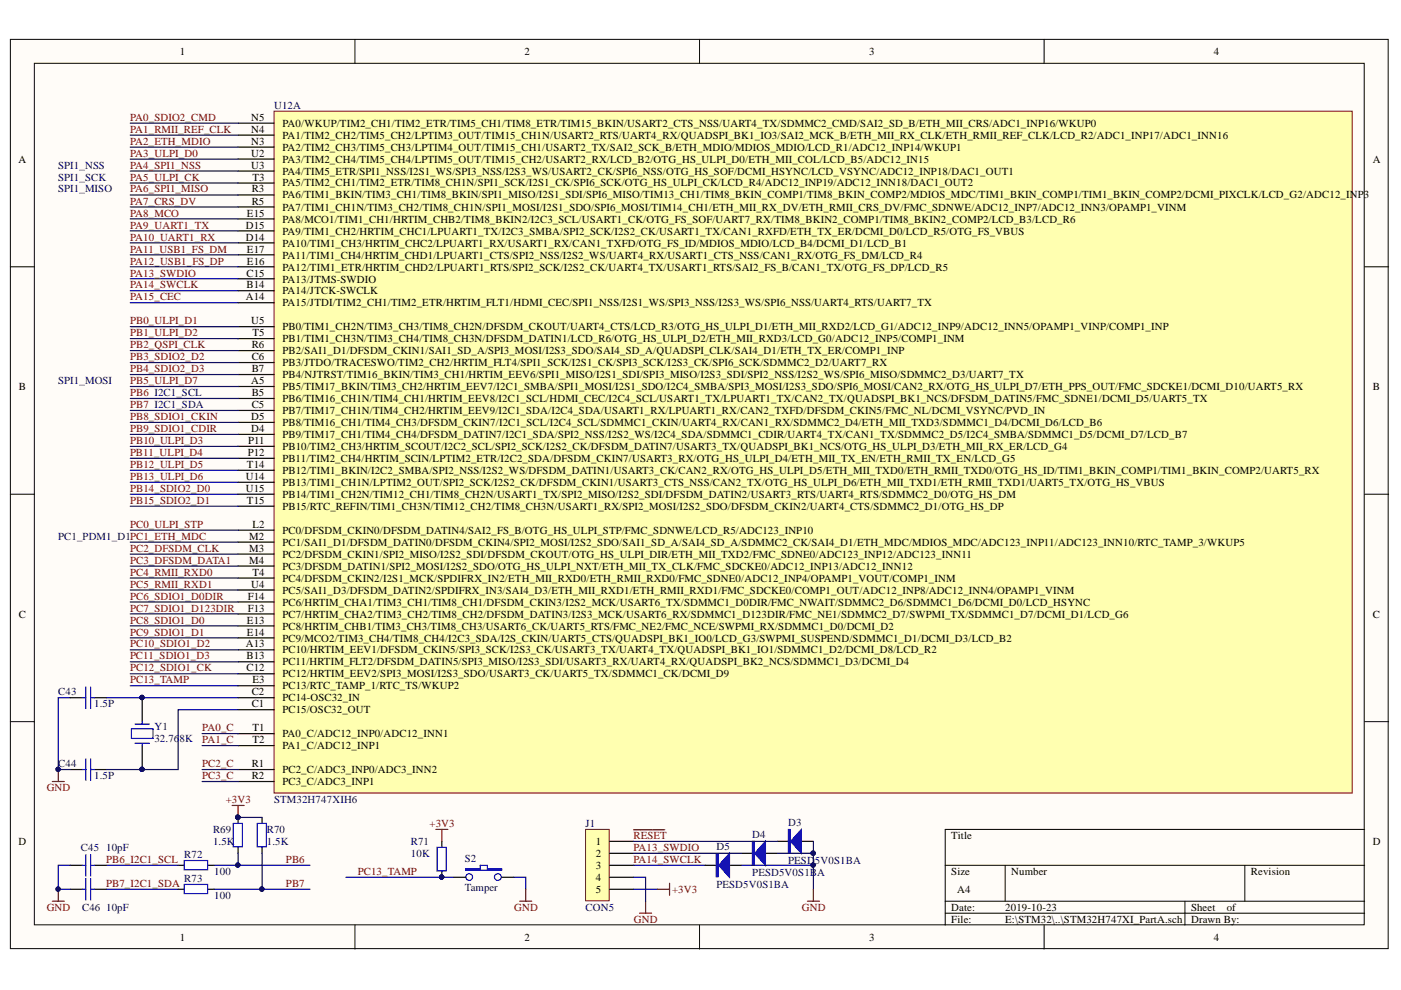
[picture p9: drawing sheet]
<svg xmlns="http://www.w3.org/2000/svg" width="297mm" height="210mm" viewBox="0 0 297 210" stroke-linecap="round" stroke-linejoin="round" font-family="sans-serif">
<defs><g id="words">
<g font-size="2.3">
<text x="38.1" y="11.7">1</text>
<text x="111.2" y="11.7">2</text>
<text x="184.3" y="11.7">3</text>
<text x="257.3" y="11.7">4</text>
<text x="53.3" y="25.6">N5</text>
<text x="53.3" y="28.1">N4</text>
<text x="59.9" y="26.9">PA0/WKUP/TIM2_CH1/TIM2_ETR/TIM5_CH1/TIM8_ETR/TIM15_BKIN/USART2_CTS_NSS/UART4_TX/SDMMC2_CMD/SAI2_SD_B/ETH_MII_CRS/ADC1_INP16/WKUP0</text>
<text x="59.9" y="29.4">PA1/TIM2_CH2/TIM5_CH2/LPTIM3_OUT/TIM15_CH1N/USART2_RTS/UART4_RX/QUADSPI_BK1_IO3/SAI2_MCK_B/ETH_MII_RX_CLK/ETH_RMII_REF_CLK/LCD_R2/ADC1_INP17/ADC1_INN16</text>
<text x="3.9" y="34.5">A</text>
<text x="53.3" y="30.7">N3</text>
<text x="53.3" y="33.2">U2</text>
<text x="53.3" y="35.7">U3</text>
<text x="59.9" y="31.9">PA2/TIM2_CH3/TIM5_CH3/LPTIM4_OUT/TIM15_CH1/USART2_TX/SAI2_SCK_B/ETH_MDIO/MDIOS_MDIO/LCD_R1/ADC12_INP14/WKUP1</text>
<text x="59.9" y="34.5">PA3/TIM2_CH4/TIM5_CH4/LPTIM5_OUT/TIM15_CH2/USART2_RX/LCD_B2/OTG_HS_ULPI_D0/ETH_MII_COL/LCD_B5/ADC12_IN15</text>
<text x="291.1" y="34.5">A</text>
<text x="53.4" y="40.8">R3</text>
<text x="53.5" y="38.3">T3</text>
<text x="59.9" y="37">PA4/TIM5_ETR/SPI1_NSS/I2S1_WS/SPI3_NSS/I2S3_WS/USART2_CK/SPI6_NSS/OTG_HS_SOF/DCMI_HSYNC/LCD_VSYNC/ADC12_INP18/DAC1_OUT1</text>
<text x="59.9" y="39.5">PA5/TIM2_CH1/TIM2_ETR/TIM8_CH1N/SPI1_SCK/I2S1_CK/SPI6_SCK/OTG_HS_ULPI_CK/LCD_R4/ADC12_INP19/ADC12_INN18/DAC1_OUT2</text>
<text x="52.3" y="46">E15</text>
<text x="53.4" y="43.4">R5</text>
<text x="59.9" y="42.1">PA6/TIM1_BKIN/TIM3_CH1/TIM8_BKIN/SPI1_MISO/I2S1_SDI/SPI6_MISO/TIM13_CH1/TIM8_BKIN_COMP1/TIM8_BKIN_COMP2/MDIOS_MDC/TIM1_BKIN_COMP1/TIM1_BKIN_COMP2/DCMI_PIXCLK/LCD_G2/ADC12_INP3</text>
<text x="59.9" y="44.7">PA7/TIM1_CH1N/TIM3_CH2/TIM8_CH1N/SPI1_MOSI/I2S1_SDO/SPI6_MOSI/TIM14_CH1/ETH_MII_RX_DV/ETH_RMII_CRS_DV/FMC_SDNWE/ADC12_INP7/ADC12_INN3/OPAMP1_VINM</text>
<text x="59.9" y="47.2">PA8/MCO1/TIM1_CH1/HRTIM_CHB2/TIM8_BKIN2/I2C3_SCL/USART1_CK/OTG_FS_SOF/UART7_RX/TIM8_BKIN2_COMP1/TIM8_BKIN2_COMP2/LCD_B3/LCD_R6</text>
<text x="52.1" y="48.5">D15</text>
<text x="52.1" y="51">D14</text>
<text x="52.3" y="53.6">E17</text>
<text x="59.9" y="49.8">PA9/TIM1_CH2/HRTIM_CHC1/LPUART1_TX/I2C3_SMBA/SPI2_SCK/I2S2_CK/USART1_TX/CAN1_RXFD/ETH_TX_ER/DCMI_D0/LCD_R5/OTG_FS_VBUS</text>
<text x="59.9" y="52.3">PA10/TIM1_CH3/HRTIM_CHC2/LPUART1_RX/USART1_RX/CAN1_TXFD/OTG_FS_ID/MDIOS_MDIO/LCD_B4/DCMI_D1/LCD_B1</text>
<text x="52.3" y="58.6">C15</text>
<text x="52.3" y="56.1">E16</text>
<text x="59.9" y="54.8">PA11/TIM1_CH4/HRTIM_CHD1/LPUART1_CTS/SPI2_NSS/I2S2_WS/UART4_RX/USART1_CTS_NSS/CAN1_RX/OTG_FS_DM/LCD_R4</text>
<text x="59.9" y="57.4">PA12/TIM1_ETR/HRTIM_CHD2/LPUART1_RTS/SPI2_SCK/I2S2_CK/UART4_TX/USART1_RTS/SAI2_FS_B/CAN1_TX/OTG_FS_DP/LCD_R5</text>
<text x="59.9" y="59.9">PA13/JTMS-SWDIO</text>
<text x="52.1" y="63.7">A14</text>
<text x="52.3" y="61.2">B14</text>
<text x="59.9" y="62.4">PA14/JTCK-SWCLK</text>
<text x="59.9" y="65">PA15/JTDI/TIM2_CH1/TIM2_ETR/HRTIM_FLT1/HDMI_CEC/SPI1_NSS/I2S1_WS/SPI3_NSS/I2S3_WS/SPI6_NSS/UART4_RTS/UART7_TX</text>
<text x="53.3" y="68.8">U5</text>
<text x="53.5" y="71.3">T5</text>
<text x="59.9" y="70">PB0/TIM1_CH2N/TIM3_CH3/TIM8_CH2N/DFSDM_CKOUT/UART4_CTS/LCD_R3/OTG_HS_ULPI_D1/ETH_MII_RXD2/LCD_G1/ADC12_INP9/ADC12_INN5/OPAMP1_VINP/COMP1_INP</text>
<text x="53.4" y="73.8">R6</text>
<text x="53.4" y="76.4">C6</text>
<text x="59.9" y="72.6">PB1/TIM1_CH3N/TIM3_CH4/TIM8_CH3N/DFSDM_DATIN1/LCD_R6/OTG_HS_ULPI_D2/ETH_MII_RXD3/LCD_G0/ADC12_INP5/COMP1_INM</text>
<text x="59.9" y="75.1">PB2/SAI1_D1/DFSDM_CKIN1/SAI1_SD_A/SPI3_MOSI/I2S3_SDO/SAI4_SD_A/QUADSPI_CLK/SAI4_D1/ETH_TX_ER/COMP1_INP</text>
<text x="59.9" y="77.6">PB3/JTDO/TRACESWO/TIM2_CH2/HRTIM_FLT4/SPI1_SCK/I2S1_CK/SPI3_SCK/I2S3_CK/SPI6_SCK/SDMMC2_D2/UART7_RX</text>
<text x="4" y="82.7">B</text>
<text x="53.3" y="81.4">A5</text>
<text x="53.4" y="78.9">B7</text>
<text x="53.4" y="84">B5</text>
<text x="59.9" y="80.2">PB4/NJTRST/TIM16_BKIN/TIM3_CH1/HRTIM_EEV6/SPI1_MISO/I2S1_SDI/SPI3_MISO/I2S3_SDI/SPI2_NSS/I2S2_WS/SPI6_MISO/SDMMC2_D3/UART7_TX</text>
<text x="59.9" y="82.7">PB5/TIM17_BKIN/TIM3_CH2/HRTIM_EEV7/I2C1_SMBA/SPI1_MOSI/I2S1_SDO/I2C4_SMBA/SPI3_MOSI/I2S3_SDO/SPI6_MOSI/CAN2_RX/OTG_HS_ULPI_D7/ETH_PPS_OUT/FMC_SDCKE1/DCMI_D10/UART5_RX</text>
<text x="291.1" y="82.7">B</text>
<text x="53.3" y="89">D5</text>
<text x="53.4" y="86.5">C5</text>
<text x="59.9" y="85.2">PB6/TIM16_CH1N/TIM4_CH1/HRTIM_EEV8/I2C1_SCL/HDMI_CEC/I2C4_SCL/USART1_TX/LPUART1_TX/CAN2_TX/QUADSPI_BK1_NCS/DFSDM_DATIN5/FMC_SDNE1/DCMI_D5/UART5_TX</text>
<text x="59.9" y="87.8">PB7/TIM17_CH1N/TIM4_CH2/HRTIM_EEV9/I2C1_SDA/I2C4_SDA/USART1_RX/LPUART1_RX/CAN2_TXFD/DFSDM_CKIN5/FMC_NL/DCMI_VSYNC/PVD_IN</text>
<text x="52.6" y="94.1">P11</text>
<text x="53.3" y="91.6">D4</text>
<text x="59.9" y="95.4">PB10/TIM2_CH3/HRTIM_SCOUT/I2C2_SCL/SPI2_SCK/I2S2_CK/DFSDM_DATIN7/USART3_TX/QUADSPI_BK1_NCS/OTG_HS_ULPI_D3/ETH_MII_RX_ER/LCD_G4</text>
<text x="59.9" y="90.3">PB8/TIM16_CH1/TIM4_CH3/DFSDM_CKIN7/I2C1_SCL/I2C4_SCL/SDMMC1_CKIN/UART4_RX/CAN1_RX/SDMMC2_D4/ETH_MII_TXD3/SDMMC1_D4/DCMI_D6/LCD_B6</text>
<text x="59.9" y="92.8">PB9/TIM17_CH1/TIM4_CH4/DFSDM_DATIN7/I2C1_SDA/SPI2_NSS/I2S2_WS/I2C4_SDA/SDMMC1_CDIR/UART4_TX/CAN1_TX/SDMMC2_D5/I2C4_SMBA/SDMMC1_D5/DCMI_D7/LCD_B7</text>
<text x="52.1" y="101.7">U14</text>
<text x="52.3" y="99.2">T14</text>
<text x="52.5" y="96.6">P12</text>
<text x="59.9" y="97.9">PB11/TIM2_CH4/HRTIM_SCIN/LPTIM2_ETR/I2C2_SDA/DFSDM_CKIN7/USART3_RX/OTG_HS_ULPI_D4/ETH_MII_TX_EN/ETH_RMII_TX_EN/LCD_G5</text>
<text x="59.9" y="100.4">PB12/TIM1_BKIN/I2C2_SMBA/SPI2_NSS/I2S2_WS/DFSDM_DATIN1/USART3_CK/CAN2_RX/OTG_HS_ULPI_D5/ETH_MII_TXD0/ETH_RMII_TXD0/OTG_HS_ID/TIM1_BKIN_COMP1/TIM1_BKIN_COMP2/UART5_RX</text>
<text x="52.1" y="104.3">U15</text>
<text x="52.3" y="106.9">T15</text>
<text x="59.9" y="103">PB13/TIM1_CH1N/LPTIM2_OUT/SPI2_SCK/I2S2_CK/DFSDM_CKIN1/USART3_CTS_NSS/CAN2_TX/OTG_HS_ULPI_D6/ETH_MII_TXD1/ETH_RMII_TXD1/UART5_TX/OTG_HS_VBUS</text>
<text x="59.9" y="105.6">PB14/TIM1_CH2N/TIM12_CH1/TIM8_CH2N/USART1_TX/SPI2_MISO/I2S2_SDI/DFSDM_DATIN2/USART3_RTS/UART4_RTS/SDMMC2_D0/OTG_HS_DM</text>
<text x="53.5" y="111.9">L2</text>
<text x="59.9" y="113.2">PC0/DFSDM_CKIN0/DFSDM_DATIN4/SAI2_FS_B/OTG_HS_ULPI_STP/FMC_SDNWE/LCD_R5/ADC123_INP10</text>
<text x="59.9" y="108.1">PB15/RTC_REFIN/TIM1_CH3N/TIM12_CH2/TIM8_CH3N/USART1_RX/SPI2_MOSI/I2S2_SDO/DFSDM_CKIN2/UART4_CTS/SDMMC2_D1/OTG_HS_DP</text>
<text x="52.9" y="114.5">M2</text>
<text x="52.9" y="117">M3</text>
<text x="52.9" y="119.5">M4</text>
<text x="59.9" y="115.7">PC1/SAI1_D1/DFSDM_DATIN0/DFSDM_CKIN4/SPI2_MOSI/I2S2_SDO/SAI1_SD_A/SAI4_SD_A/SDMMC2_CK/SAI4_D1/ETH_MDC/MDIOS_MDC/ADC123_INP11/ADC123_INN10/RTC_TAMP_3/WKUP5</text>
<text x="59.9" y="118.3">PC2/DFSDM_CKIN1/SPI2_MISO/I2S2_SDI/DFSDM_CKOUT/OTG_HS_ULPI_DIR/ETH_MII_TXD2/FMC_SDNE0/ADC123_INP12/ADC123_INN11</text>
<text x="53.3" y="124.6">U4</text>
<text x="53.5" y="122.1">T4</text>
<text x="59.9" y="120.8">PC3/DFSDM_DATIN1/SPI2_MOSI/I2S2_SDO/OTG_HS_ULPI_NXT/ETH_MII_TX_CLK/FMC_SDCKE0/ADC12_INP13/ADC12_INN12</text>
<text x="59.9" y="123.3">PC4/DFSDM_CKIN2/I2S1_MCK/SPDIFRX_IN2/ETH_MII_RXD0/ETH_RMII_RXD0/FMC_SDNE0/ADC12_INP4/OPAMP1_VOUT/COMP1_INM</text>
<text x="59.9" y="125.9">PC5/SAI1_D3/DFSDM_DATIN2/SPDIFRX_IN3/SAI4_D3/ETH_MII_RXD1/ETH_RMII_RXD1/FMC_SDCKE0/COMP1_OUT/ADC12_INP8/ADC12_INN4/OPAMP1_VINM</text>
<text x="4" y="130.9">C</text>
<text x="52.5" y="127.1">F14</text>
<text x="52.5" y="129.7">F13</text>
<text x="59.9" y="128.4">PC6/HRTIM_CHA1/TIM3_CH1/TIM8_CH1/DFSDM_CKIN3/I2S2_MCK/USART6_TX/SDMMC1_D0DIR/FMC_NWAIT/SDMMC2_D6/SDMMC1_D6/DCMI_D0/LCD_HSYNC</text>
<text x="59.9" y="130.9">PC7/HRTIM_CHA2/TIM3_CH2/TIM8_CH2/DFSDM_DATIN3/I2S3_MCK/USART6_RX/SDMMC1_D123DIR/FMC_NE1/SDMMC2_D7/SWPMI_TX/SDMMC1_D7/DCMI_D1/LCD_G6</text>
<text x="291.1" y="130.9">C</text>
<text x="52.1" y="137.3">A13</text>
<text x="52.3" y="132.2">E13</text>
<text x="52.3" y="134.7">E14</text>
<text x="59.9" y="133.5">PC8/HRTIM_CHB1/TIM3_CH3/TIM8_CH3/USART6_CK/UART5_RTS/FMC_NE2/FMC_NCE/SWPMI_RX/SDMMC1_D0/DCMI_D2</text>
<text x="59.9" y="136">PC9/MCO2/TIM3_CH4/TIM8_CH4/I2C3_SDA/I2S_CKIN/UART5_CTS/QUADSPI_BK1_IO0/LCD_G3/SWPMI_SUSPEND/SDMMC1_D1/DCMI_D3/LCD_B2</text>
<text x="52.3" y="139.8">B13</text>
<text x="52.3" y="142.4">C12</text>
<text x="59.9" y="138.5">PC10/HRTIM_EEV1/DFSDM_CKIN5/SPI3_SCK/I2S3_CK/USART3_TX/UART4_TX/QUADSPI_BK1_IO1/SDMMC1_D2/DCMI_D8/LCD_R2</text>
<text x="59.9" y="141.1">PC11/HRTIM_FLT2/DFSDM_DATIN5/SPI3_MISO/I2S3_SDI/USART3_RX/UART4_RX/QUADSPI_BK2_NCS/SDMMC1_D3/DCMI_D4</text>
<text x="59.9" y="143.6">PC12/HRTIM_EEV2/SPI3_MOSI/I2S3_SDO/USART3_CK/UART5_TX/SDMMC1_CK/DCMI_D9</text>
<text x="53.4" y="147.4">C2</text>
<text x="53.4" y="150">C1</text>
<text x="53.5" y="144.9">E3</text>
<text x="59.9" y="146.2">PC13/RTC_TAMP_1/RTC_TS/WKUP2</text>
<text x="59.9" y="148.7">PC14-OSC32_IN</text>
<text x="53.5" y="155">T1</text>
<text x="59.9" y="151.2">PC15/OSC32_OUT</text>
<text x="53.5" y="157.6">T2</text>
<text x="59.9" y="156.3">PA0_C/ADC12_INP0/ADC12_INN1</text>
<text x="59.9" y="158.8">PA1_C/ADC12_INP1</text>
<text x="53.4" y="162.6">R1</text>
<text x="53.4" y="165.2">R2</text>
<text x="59.9" y="164">PC2_C/ADC3_INP0/ADC3_INN2</text>
<text x="59.9" y="166.5">PC3_C/ADC3_INP1</text>
<text x="3.9" y="179.2">D</text>
<text x="126.3" y="179.2">1</text>
<text x="201.7" y="177.9">Title</text>
<text x="291.1" y="179.2">D</text>
<text x="126.3" y="181.7">2</text>
<text x="126.3" y="184.3">3</text>
<text x="201.7" y="185.5">Size</text>
<text x="214.4" y="185.5">Number</text>
<text x="265.2" y="185.5">Revision</text>
<text x="126.3" y="186.8">4</text>
<text x="126.3" y="189.3">5</text>
<text x="203" y="189.3">A4</text>
<text x="201.7" y="193.1">Date:</text>
<text x="201.7" y="195.7">File:</text>
<text x="213.1" y="193.1">2019-10-23</text>
<text x="213.1" y="195.7">E:\STM32\..\STM32H747XI_PartA.sch</text>
<text x="252.5" y="193.1">Sheet</text>
<text x="252.5" y="195.7">Drawn By:</text>
<text x="260.1" y="193.1">of</text>
<text x="38.1" y="199.5">1</text>
<text x="111.2" y="199.5">2</text>
<text x="184.3" y="199.5">3</text>
<text x="257.3" y="199.5">4</text>
</g>
<g font-size="2.3" fill="#000080">
<text x="58.1" y="23.1">U12A</text>
<text x="12.3" y="35.7">SPI1_NSS</text>
<text x="12.3" y="38.3">SPI1_SCK</text>
<text x="12.3" y="40.8">SPI1_MISO</text>
<text x="12.3" y="81.4">SPI1_MOSI</text>
<text x="12.3" y="114.5">PC1_PDM1_D1PC1_ETH_MDC</text>
<text x="12.3" y="147.4">C43</text>
<text x="20" y="150">1.5P</text>
<text x="32.7" y="154.8">Y1</text>
<text x="32.7" y="157.3">32.76</text>
<text x="38.1" y="157.3">8K</text>
<text x="12.3" y="162.6">C44</text>
<text x="20" y="165.2">1.5P</text>
<text x="58.1" y="170.3">STM32H747XIH6</text>
<text x="45.2" y="176.6">R69</text>
<text x="45.2" y="179.2">1.5K</text>
<text x="56.6" y="176.6">R70</text>
<text x="56.6" y="179.2">1.5K</text>
<text x="87.1" y="179.2">R71</text>
<text x="124.1" y="175.4">J1</text>
<text x="159.5" y="177.7">D4</text>
<text x="167.1" y="175.1">D3</text>
<text x="17.2" y="180.5">C45</text>
<text x="22.5" y="180.5">10pF</text>
<text x="39.1" y="182">R72</text>
<text x="45.4" y="185.5">100</text>
<text x="87.1" y="181.7">10K</text>
<text x="98.5" y="182.7">S2</text>
<text x="151.9" y="180.2">D5</text>
<text x="159.5" y="185.8">PESD5V0S1BA</text>
<text x="167.1" y="183.2">PESD</text>
<text x="172.8" y="183.2">5V0S1BA</text>
<text x="39.1" y="187">R73</text>
<text x="45.4" y="190.6">100</text>
<text x="98.5" y="188.8">Tamper</text>
<text x="151.9" y="188.3">PESD5V0S1BA</text>
<text x="17.4" y="193.1">C46</text>
<text x="22.5" y="193.1">10pF</text>
<text x="124.1" y="193.1">CON5</text>
</g>
<g font-size="2.3" fill="#800000">
<text x="27.6" y="25.6">PA0_SDIO2_CMD</text>
<text x="27.6" y="28.1">PA1_RMII_REF_CLK</text>
<text x="27.6" y="30.7">PA2_ETH_MDIO</text>
<text x="27.6" y="33.2">PA3_ULPI_D0</text>
<text x="27.6" y="35.7">PA4_SPI1_NSS</text>
<text x="27.6" y="38.3">PA5_ULPI_CK</text>
<text x="27.6" y="40.8">PA6_SPI1_MISO</text>
<text x="27.6" y="46">PA8_MCO</text>
<text x="27.6" y="43.4">PA7_CRS_DV</text>
<text x="27.6" y="51">PA10_UART1_RX</text>
<text x="27.6" y="53.6">PA11_USB1_FS_DM</text>
<text x="27.6" y="48.5">PA9_UART1_TX</text>
<text x="27.6" y="56.1">PA12_USB1_FS_DP</text>
<text x="27.6" y="58.6">PA13_SWDIO</text>
<text x="27.6" y="61.2">PA14_SWCLK</text>
<text x="27.6" y="63.7">PA15_CEC</text>
<text x="27.6" y="68.8">PB0_ULPI_D1</text>
<text x="27.6" y="71.3">PB1_ULPI_D2</text>
<text x="27.6" y="73.8">PB2_QSPI_CLK</text>
<text x="27.6" y="76.4">PB3_SDIO2_D2</text>
<text x="27.6" y="84">PB6 I2C1_SCL</text>
<text x="27.6" y="78.9">PB4_SDIO2_D3</text>
<text x="27.6" y="81.4">PB5_ULPI_D7</text>
<text x="27.6" y="86.5">PB7 I2C1_SDA</text>
<text x="27.6" y="89">PB8_SDIO1_CKIN</text>
<text x="27.6" y="91.6">PB9_SDIO1_CDIR</text>
<text x="27.6" y="94.1">PB10_ULPI_D3</text>
<text x="27.6" y="96.6">PB11_ULPI_D4</text>
<text x="27.6" y="99.2">PB12_ULPI_D5</text>
<text x="27.6" y="101.7">PB13_ULPI_D6</text>
<text x="27.6" y="104.3">PB14_SDIO2_D0</text>
<text x="27.6" y="106.9">PB15_SDIO2_D1</text>
<text x="27.6" y="111.9">PC0_ULPI_STP</text>
<text x="27.6" y="117">PC2_DFSDM_CLK</text>
<text x="27.6" y="119.5">PC3_DFSDM_DATA1</text>
<text x="27.6" y="122.1">PC4_RMII_RXD0</text>
<text x="27.6" y="124.6">PC5_RMII_RXD1</text>
<text x="27.6" y="127.1">PC6_SDIO1_D0DIR</text>
<text x="27.6" y="129.7">PC7_SDIO1_D123DIR</text>
<text x="27.6" y="132.2">PC8_SDIO1_D0</text>
<text x="27.6" y="134.7">PC9_SDIO1_D1</text>
<text x="27.6" y="137.3">PC10_SDIO1_D2</text>
<text x="27.6" y="139.8">PC11_SDIO1_D3</text>
<text x="27.6" y="142.4">PC12_SDIO1_CK</text>
<text x="27.6" y="144.9">PC13_TAMP</text>
<text x="42.9" y="155">PA0_C</text>
<text x="42.9" y="157.6">PA1_C</text>
<text x="9.9" y="167.8">GND</text>
<text x="42.9" y="162.6">PC2_C</text>
<text x="42.9" y="165.2">PC3_C</text>
<text x="47.9" y="170.3">+3V3</text>
<text x="91.1" y="175.4">+3V3</text>
<text x="134.3" y="177.9">RESET</text>
<text x="22.5" y="183">PB6_I2C1_SCL</text>
<text x="60.6" y="183">PB6</text>
<text x="75.9" y="185.5">PC13_TAMP</text>
<text x="134.3" y="180.5">PA13_SWDIO</text>
<text x="134.3" y="183">PA14_SWCLK</text>
<text x="22.5" y="188.1">PB7_I2C1_SDA</text>
<text x="60.6" y="188.1">PB7</text>
<text x="142.5" y="189.3">+3V3</text>
<text x="9.9" y="193.1">GND</text>
<text x="109" y="193.1">GND</text>
<text x="134.4" y="195.7">GND</text>
<text x="170" y="193.1">GND</text>
</g>
</g></defs>
<g fill="#fffcf8" stroke="#000" stroke-width=".21">
<path d="M2.2 8.3h292.1v192.8h-292.1z"/>
<path d="M7.3 13.4h281.9v182.7h-281.9z"/>
</g>
<g fill="none" stroke="#000" stroke-width=".21">
<path d="M75.3 8.3v5.1M148.3 8.3v5.1M221.4 8.3v5.1M2.2 56.6h5.1M289.3 56.6h5.1M2.2 104.8h5.1M289.3 104.8h5.1M2.2 153h5.1M289.3 153h5.1M289.3 175.9h-88.9v20.3M75.3 196.2v5M148.3 196.2v5"/>
<path d="M200.4 183.5h88.9M200.4 191.1h88.9M200.4 193.6h88.9M213.1 183.5v7.6M221.4 196.2v5M251.2 191.1v5.1M263.9 183.5v7.6"/>
</g>
<path d="M58.1 23.6h228.6v144.5h-228.6z" fill="#ffffb0" stroke="#800000" stroke-width=".21"/>
<g fill="none" stroke="#000" stroke-width=".25">
<path d="M50.5 26.1h7.6M50.5 28.7h7.6M50.5 31.2h7.6M50.5 33.7h7.6M50.5 36.3h7.6M50.5 38.8h7.6M50.5 41.3h7.6M50.5 43.9h7.6M50.5 46.4h7.6M50.5 49h7.6M50.5 51.5h7.6M50.5 54h7.6"/>
<path d="M50.5 56.6h7.6M50.5 59.1h7.6M50.5 69.3h7.6M50.5 71.8h7.6M50.5 74.3h7.6M50.5 61.6h7.6M50.5 64.2h7.6M50.5 76.9h7.6M50.5 79.4h7.6M50.5 94.6h7.6M50.5 97.2h7.6M50.5 99.7h7.6"/>
<path d="M50.5 81.9h7.6M50.5 84.5h7.6M50.5 87h7.6M50.5 89.6h7.6M50.5 92.1h7.6M50.5 112.4h7.6M50.5 114.9h7.6M50.5 117.5h7.6M50.5 102.3h7.6M50.5 104.8h7.6M50.5 107.3h7.6M50.5 120h7.6"/>
<path d="M50.5 122.6h7.6M50.5 125.1h7.6M50.5 127.6h7.6M50.5 130.2h7.6M50.5 132.7h7.6M50.5 135.2h7.6M50.5 137.8h7.6M50.5 145.4h7.6M50.5 147.9h7.6M50.5 150.5h7.6M50.5 155.5h7.6M50.5 158.1h7.6"/>
<path d="M50.5 140.3h7.6M50.5 142.9h7.6M50.5 163.2h7.6M50.5 165.7h7.6M93.7 178.4v1.3M93.7 184.7v1.3M96.2 186h2.6M106.4 186h2.5"/>
</g>
<g fill="none" stroke="#00f" stroke-width=".25">
<path d="M98.8 184.2h3v-.7h1.5v.7h3.1v.3h-7.6z"/>
<circle cx="99.5" cy="186" r=".71"/>
<circle cx="105.6" cy="186" r=".72"/>
</g>
<path d="M108.9 186h2.6v2.5" fill="none" stroke="#000080" stroke-width=".25"/>
<circle cx="93.6" cy="186" r=".46" fill="#000080" stroke="#000080" stroke-width=".21"/>
<path d="M92.7 179.7h1.9v5h-1.9z" fill="#fff" stroke="#00f" stroke-width=".25"/>
<g fill="#000080" stroke="#000080" stroke-width=".21">
<circle cx="93.6" cy="186" r=".46"/>
<circle cx="12.3" cy="163.1" r=".46"/>
<circle cx="30.1" cy="163.1" r=".46"/>
<circle cx="30.1" cy="147.9" r=".46"/>
<circle cx="50.4" cy="173.3" r=".47"/>
</g>
<path d="M11.1 165.7h2.5M12.4 163.2v2.5M92.4 175.9h2.5M93.7 175.9v2.5M110.2 191.1h2.5M111.5 188.5v2.6" fill="none" stroke="#800000" stroke-width=".25"/>
<g fill="none" stroke="#000080" stroke-width=".25">
<path d="M27.6 26.1h22.9M27.6 28.7h22.9M27.6 31.2h22.9M27.6 33.7h22.9M27.6 36.3h22.9M27.6 38.8h22.9M27.6 41.3h22.9M27.6 43.9h22.9M27.6 46.4h22.9M27.6 49h22.9M27.6 51.5h22.9M27.6 54h22.9"/>
<path d="M27.6 56.6h22.9M27.6 59.1h22.9M27.6 61.6h22.9M27.6 64.2h22.9M27.6 69.3h22.9M27.6 71.8h22.9M27.6 74.3h22.9M27.6 76.9h22.9M27.6 79.4h22.9M27.6 81.9h22.9M27.6 84.5h22.9M27.6 87h22.9"/>
<path d="M27.6 89.6h22.9M27.6 92.1h22.9M27.6 94.6h22.9M27.6 97.2h22.9M27.6 99.7h22.9M27.6 102.3h22.9M27.6 104.8h22.9M27.6 107.3h22.9M27.6 112.4h22.9M27.6 114.9h22.9M27.6 117.5h22.9M27.6 120h22.9"/>
<path d="M27.6 122.6h22.9M27.6 125.1h22.9M27.6 127.6h22.9M27.6 130.2h22.9M27.6 132.7h22.9M27.6 135.2h22.9M27.6 137.8h22.9M14.9 147.9h-2.5v15.3h2.5M22.5 147.9h28M27.6 140.3h22.9M27.6 142.9h22.9M27.6 145.4h22.9"/>
<path d="M50.5 150.5h-12.7v12.7h-15.3M73.3 186h22.9"/>
</g>
<path d="M14.9 147.9h2.5M20 147.9h2.5M30.2 147.9v5.1M30.2 158.1v5.1M14.9 163.2h2.5M20 163.2h2.5M50.5 173.3v1.3M50.5 179.7v1.2" fill="none" stroke="#000" stroke-width=".25"/>
<g fill="none" stroke="#00f" stroke-width=".25">
<path d="M17.4 147.9h.8M18.2 145.7v4.5M19.2 145.7v4.5M19.2 147.9h.8M27.9 154.5h4.5v2.1h-4.5zM28.6 153.5h3.1M28.6 157.6h3.1M30.2 153v.5M30.2 157.6v.5M17.4 163.2h.8M18.2 160.9v4.5M19.2 163.2h.8"/>
<path d="M19.2 160.9v4.5"/>
</g>
<path d="M49.5 174.6h1.9v5h-1.9z" fill="#fff" stroke="#00f" stroke-width=".25"/>
<circle cx="50.4" cy="173.3" r=".47" fill="#000080" stroke="#000080" stroke-width=".21"/>
<path d="M55.6 173.3v1.3M55.6 179.7v1.2" fill="none" stroke="#000" stroke-width=".25"/>
<path d="M54.5 174.6h2v5h-2z" fill="#fff" stroke="#00f" stroke-width=".25"/>
<path d="M50.5 173.3h5.1M50.5 180.9v2.6M55.6 180.9v7.6" fill="none" stroke="#000080" stroke-width=".25"/>
<g fill="#000080" stroke="#000080" stroke-width=".21">
<circle cx="50.4" cy="183.4" r=".46"/>
<circle cx="55.5" cy="188.5" r=".46"/>
<circle cx="50.4" cy="173.3" r=".47"/>
</g>
<path d="M37.8 183.5h1.2M44.1 183.5h1.3" fill="none" stroke="#000" stroke-width=".25"/>
<path d="M39 182.5h5v1.9h-5z" fill="#fff" stroke="#00f" stroke-width=".25"/>
<path d="M37.8 188.5h1.2M44.1 188.5h1.3" fill="none" stroke="#000" stroke-width=".25"/>
<path d="M39 187.5h5v2h-5z" fill="#fff" stroke="#00f" stroke-width=".25"/>
<path d="M14.9 183.5h-2.5v5h2.5M22.5 183.5h15.3M22.5 188.5h15.3M45.4 183.5h20.3M45.4 188.5h20.3" fill="none" stroke="#000080" stroke-width=".25"/>
<g fill="#000080" stroke="#000080" stroke-width=".21">
<circle cx="50.4" cy="183.4" r=".46"/>
<circle cx="55.5" cy="188.5" r=".46"/>
<circle cx="12.3" cy="188.5" r=".46"/>
</g>
<path d="M134.3 175.9h3.9M138.3 175.9h1.3M139.7 175.9h1.2M11.1 191.1h2.5M12.4 188.5v2.6" fill="none" stroke="#800000" stroke-width=".25"/>
<path d="M14.9 183.5h2.5M14.9 188.5h2.5M20 183.5h2.5M20 188.5h2.5" fill="none" stroke="#000" stroke-width=".25"/>
<path d="M17.4 183.5h.8M17.4 188.5h.8M18.2 181.2v4.6M18.2 186.3v4.5M19.2 183.5h.8M19.2 181.2v4.6M19.2 186.3v4.5M19.2 188.5h.8" fill="none" stroke="#00f" stroke-width=".25"/>
<path d="M124.1 175.9h5.1v15.1h-5.1z" fill="#ffffb0" stroke="#800000" stroke-width=".21"/>
<path d="M129.3 178.4h5M129.3 180.9h5M129.3 183.5h5M129.3 186h5M129.3 188.5h5M149.6 183.5h2.5M154.7 183.5h2.5" fill="none" stroke="#000" stroke-width=".25"/>
<path d="M135.6 193.6h2.5M136.9 191.1v2.5" fill="none" stroke="#800000" stroke-width=".25"/>
<path d="M134.3 186h2.6v5.1M134.3 188.5h5.1M134.3 183.5h15.3" fill="none" stroke="#000080" stroke-width=".25"/>
<path d="M154.7 180.9v5.1l-2.3-2.5z" fill="#00f"/>
<path d="M154.7 180.9v5.1l-2.3-2.5z" fill="none" stroke="#00f" stroke-width=".25"/>
<path d="M151.8 180.9h.5v5h-.5z" fill="#00f" stroke="#00f" stroke-width=".21"/>
<path d="M157.2 180.9h2.5M162.3 180.9h2.5" fill="none" stroke="#000" stroke-width=".25"/>
<path d="M162.3 178.4v5.1l-2.3-2.6z" fill="#00f"/>
<path d="M162.3 178.4v5.1l-2.3-2.6z" fill="none" stroke="#00f" stroke-width=".25"/>
<path d="M159.5 178.4h.4v5h-.4z" fill="#00f" stroke="#00f" stroke-width=".21"/>
<path d="M164.8 178.4h2.6M169.9 178.4h2.6" fill="none" stroke="#000" stroke-width=".25"/>
<path d="M169.9 175.9v5l-2.3-2.5z" fill="#00f"/>
<path d="M169.9 175.9v5l-2.3-2.5z" fill="none" stroke="#00f" stroke-width=".25"/>
<path d="M167.1 175.9h.4v5h-.4z" fill="#00f" stroke="#00f" stroke-width=".21"/>
<path d="M42.9 155.5h7.6M42.9 158.1h7.6M42.9 163.2h7.6M42.9 165.7h7.6M134.3 178.4h30.5M172.5 178.4v10.1M134.3 180.9h22.9M157.2 183.5h15.3M164.8 180.9h7.7" fill="none" stroke="#000080" stroke-width=".25"/>
<g fill="#000080" stroke="#000080" stroke-width=".21">
<circle cx="172.4" cy="180.9" r=".47"/>
<circle cx="172.4" cy="183.4" r=".46"/>
<circle cx="50.4" cy="173.3" r=".47"/>
</g>
<path d="M49.2 170.8h2.6M50.5 170.8v2.5M139.4 188.5h2.6M142 187.3v2.5M171.2 191.1h2.5M172.5 188.5v2.6" fill="none" stroke="#800000" stroke-width=".25"/>
<use href="#words"/>
</svg>
